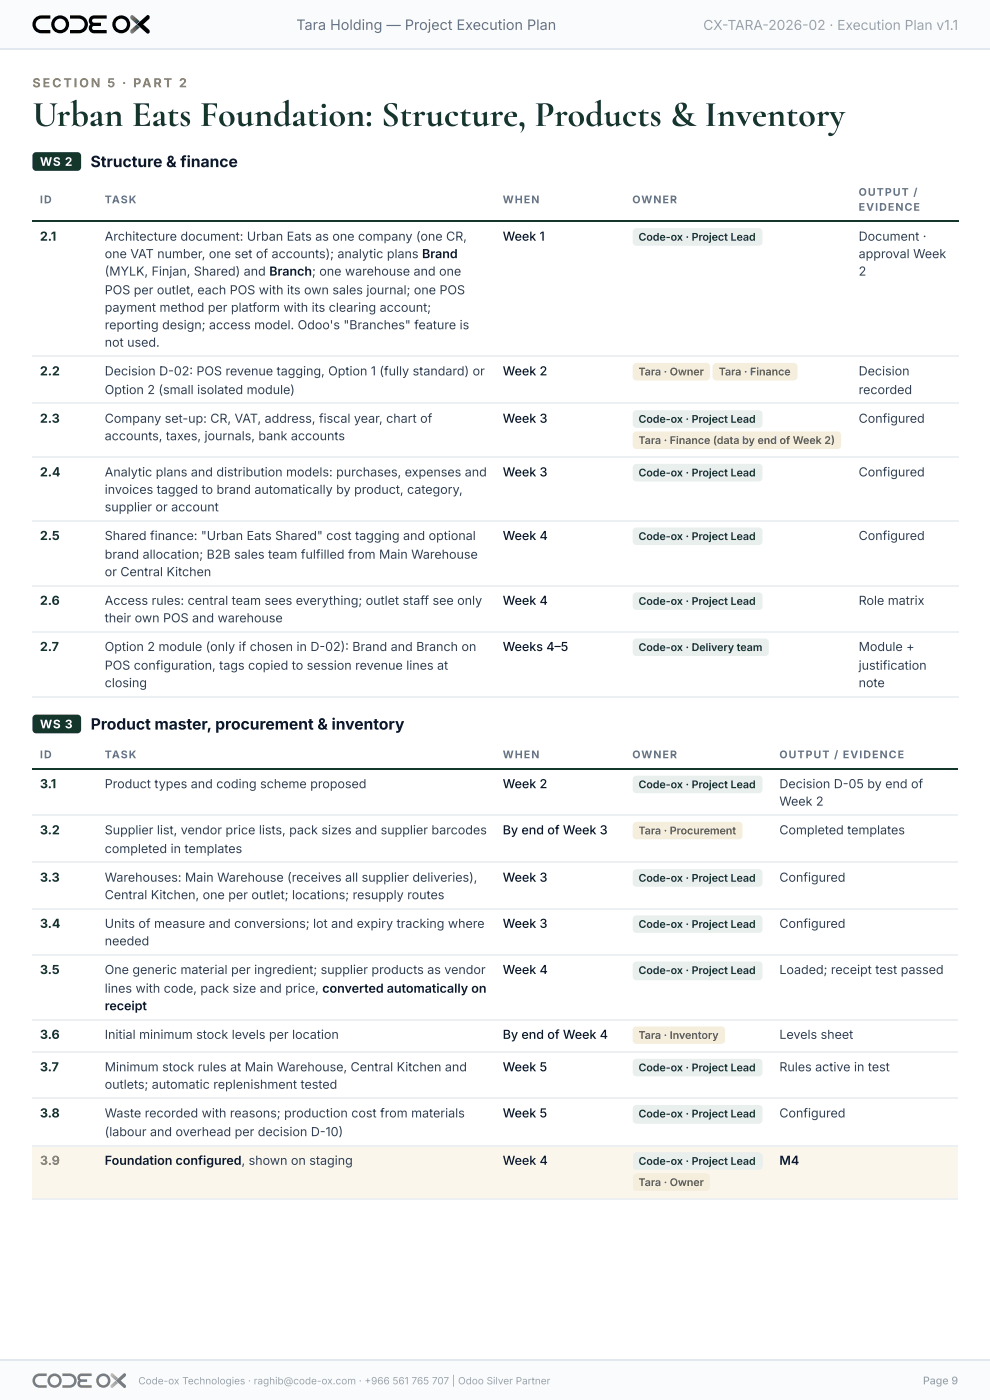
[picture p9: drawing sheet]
<svg xmlns="http://www.w3.org/2000/svg" width="210mm" height="297mm" viewBox="0 0 210 297" stroke-linecap="round" stroke-linejoin="round" font-family="sans-serif">
<defs><g id="words">
<text font-size="7.7" fill="#15362b" x="6.9" y="26.7">Urban Eats Foundation: Structure, Products &amp; Inventory</text>
<g font-size="3.3" fill="#0f172a">
<text x="19.2" y="35.5">Structure &amp; finance</text>
<text x="19.2" y="154.8">Product master, procurement &amp; inventory</text>
</g>
<text font-size="3" fill="#64748b" x="62.8" y="6.4">Tara Holding — Project Execution Plan</text>
<text font-size="2.9" fill="#94a3b8" x="149.1" y="6.4">CX-TARA-2026-02 · Execution Plan v1.1</text>
<g font-size="2.6" fill="#a07f3c">
<text x="6.9" y="18.5">SECTION 5 · PART 2</text>
<text x="8.5" y="247.1">3.9</text>
</g>
<g font-size="2.6" fill="#15362b">
<text x="8.5" y="51.1">2.1</text>
<text x="8.5" y="79.6">2.2</text>
<text x="8.5" y="89.7">2.3</text>
<text x="8.5" y="101.1">2.4</text>
<text x="8.5" y="114.6">2.5</text>
<text x="8.5" y="128.3">2.6</text>
<text x="8.5" y="138.1">2.7</text>
<text x="8.5" y="167.2">3.1</text>
<text x="8.5" y="177">3.2</text>
<text x="8.5" y="187.1">3.3</text>
<text x="8.5" y="196.9">3.4</text>
<text x="8.5" y="206.6">3.5</text>
<text x="8.5" y="220.4">3.6</text>
<text x="8.5" y="227.3">3.7</text>
<text x="8.5" y="237.1">3.8</text>
</g>
<g font-size="2.6" fill="#334155">
<text x="22.2" y="51.1">Architecture document: Urban Eats as one company (one CR,</text>
<text x="182" y="51.1">Document ·</text>
<text x="22.2" y="54.8">one VAT number, one set of accounts); analytic plans Brand</text>
<text x="22.2" y="58.5">(MYLK, Finjan, Shared) and Branch; one warehouse and one</text>
<text x="182" y="54.8">approval Week</text>
<text x="182" y="58.5">2</text>
<text x="22.2" y="62.4">POS per outlet, each POS with its own sales journal; one POS</text>
<text x="22.2" y="66.1">payment method per platform with its clearing account;</text>
<text x="22.2" y="69.9">reporting design; access model. Odoo's &quot;Branches&quot; feature is</text>
<text x="22.2" y="73.6">not used.</text>
<text x="22.2" y="79.6">Decision D-02: POS revenue tagging, Option 1 (fully standard) or</text>
<text x="22.2" y="83.6">Option 2 (small isolated module)</text>
<text x="182" y="79.6">Decision</text>
<text x="182" y="83.6">recorded</text>
<text x="22.2" y="89.7">Company set-up: CR, VAT, address, fiscal year, chart of</text>
<text x="182" y="89.7">Configured</text>
<text x="22.2" y="93.4">accounts, taxes, journals, bank accounts</text>
<text x="22.2" y="101.1">Analytic plans and distribution models: purchases, expenses and</text>
<text x="182" y="101.1">Configured</text>
<text x="22.2" y="104.8">invoices tagged to brand automatically by product, category,</text>
<text x="22.2" y="108.5">supplier or account</text>
<text x="22.2" y="114.6">Shared finance: &quot;Urban Eats Shared&quot; cost tagging and optional</text>
<text x="22.2" y="118.5">brand allocation; B2B sales team fulfilled from Main Warehouse</text>
<text x="182" y="114.6">Configured</text>
<text x="22.2" y="122.2">or Central Kitchen</text>
<text x="22.2" y="128.3">Access rules: central team sees everything; outlet staff see only</text>
<text x="182" y="128.3">Role matrix</text>
<text x="22.2" y="132">their own POS and warehouse</text>
<text x="22.2" y="138.1">Option 2 module (only if chosen in D-02): Brand and Branch on</text>
<text x="22.2" y="142.1">POS configuration, tags copied to session revenue lines at</text>
<text x="182" y="138.1">Module +</text>
<text x="182" y="142.1">justification</text>
<text x="22.2" y="145.8">closing</text>
<text x="182" y="145.8">note</text>
<text x="22.2" y="167.2">Product types and coding scheme proposed</text>
<text x="165.2" y="167.2">Decision D-05 by end of</text>
<text x="165.2" y="170.9">Week 2</text>
<text x="22.2" y="177">Supplier list, vendor price lists, pack sizes and supplier barcodes</text>
<text x="165.2" y="177">Completed templates</text>
<text x="22.2" y="181">completed in templates</text>
<text x="22.2" y="187.1">Warehouses: Main Warehouse (receives all supplier deliveries),</text>
<text x="22.2" y="190.8">Central Kitchen, one per outlet; locations; resupply routes</text>
<text x="165.2" y="187.1">Configured</text>
<text x="22.2" y="196.9">Units of measure and conversions; lot and expiry tracking where</text>
<text x="165.2" y="196.9">Configured</text>
<text x="22.2" y="200.6">needed</text>
<text x="22.2" y="206.6">One generic material per ingredient; supplier products as vendor</text>
<text x="165.2" y="206.6">Loaded; receipt test passed</text>
<text x="22.2" y="210.6">lines with code, pack size and price, converted automatically on</text>
<text x="22.2" y="220.4">Initial minimum stock levels per location</text>
<text x="165.2" y="220.4">Levels sheet</text>
<text x="22.2" y="227.3">Minimum stock rules at Main Warehouse, Central Kitchen and</text>
<text x="165.2" y="227.3">Rules active in test</text>
<text x="22.2" y="231">outlets; automatic replenishment tested</text>
<text x="22.2" y="237.1">Waste recorded with reasons; production cost from materials</text>
<text x="165.2" y="237.1">Configured</text>
<text x="22.2" y="241">(labour and overhead per decision D-10)</text>
</g>
<g font-size="2.6" fill="#0f172a">
<text x="106.6" y="51.1">Week 1</text>
<text x="106.6" y="79.6">Week 2</text>
<text x="106.6" y="89.7">Week 3</text>
<text x="106.6" y="101.1">Week 3</text>
<text x="106.6" y="114.6">Week 4</text>
<text x="106.6" y="128.3">Week 4</text>
<text x="106.6" y="138.1">Weeks 4–5</text>
<text x="106.6" y="167.2">Week 2</text>
<text x="106.6" y="177">By end of Week 3</text>
<text x="106.6" y="187.1">Week 3</text>
<text x="106.6" y="196.9">Week 3</text>
<text x="106.6" y="206.6">Week 4</text>
<text x="22.2" y="214.3">receipt</text>
<text x="106.6" y="220.4">By end of Week 4</text>
<text x="106.6" y="227.3">Week 5</text>
<text x="106.6" y="237.1">Week 5</text>
<text x="22.2" y="247.1">Foundation configured, shown on staging</text>
<text x="106.6" y="247.1">Week 4</text>
<text x="165.2" y="247.1">M4</text>
</g>
<g font-size="2.5" fill="#fff">
<text x="8.5" y="35.2">WS 2</text>
<text x="8.5" y="154.5">WS 3</text>
</g>
<g font-size="2.2" fill="#64748b">
<text x="182" y="41.5">OUTPUT /</text>
<text x="8.5" y="43.1">ID</text>
<text x="22.2" y="43.1">TASK</text>
<text x="106.6" y="43.1">WHEN</text>
<text x="134.1" y="43.1">OWNER</text>
<text x="182" y="44.7">EVIDENCE</text>
<text x="8.5" y="160.9">ID</text>
<text x="22.2" y="160.9">TASK</text>
<text x="106.6" y="160.9">WHEN</text>
<text x="134.1" y="160.9">OWNER</text>
<text x="165.2" y="160.9">OUTPUT / EVIDENCE</text>
</g>
<g font-size="2.2" fill="#15362b">
<text x="135.4" y="51.1">Code-ox · Project Lead</text>
<text x="135.4" y="89.7">Code-ox · Project Lead</text>
<text x="135.4" y="101.1">Code-ox · Project Lead</text>
<text x="135.4" y="114.6">Code-ox · Project Lead</text>
<text x="135.4" y="128.3">Code-ox · Project Lead</text>
<text x="135.4" y="138.1">Code-ox · Delivery team</text>
<text x="135.4" y="167.2">Code-ox · Project Lead</text>
<text x="135.4" y="187.1">Code-ox · Project Lead</text>
<text x="135.4" y="196.9">Code-ox · Project Lead</text>
<text x="135.4" y="206.6">Code-ox · Project Lead</text>
<text x="135.4" y="227.3">Code-ox · Project Lead</text>
<text x="135.4" y="237.1">Code-ox · Project Lead</text>
<text x="135.4" y="247.1">Code-ox · Project Lead</text>
</g>
<g font-size="2.2" fill="#7a5c22">
<text x="135.4" y="79.6">Tara · Owner</text>
<text x="152.4" y="79.6">Tara · Finance</text>
<text x="135.4" y="94.2">Tara · Finance (data by end of Week 2)</text>
<text x="135.4" y="177">Tara · Procurement</text>
<text x="135.4" y="220.4">Tara · Inventory</text>
<text x="135.4" y="251.6">Tara · Owner</text>
</g>
<text font-size="2.2" fill="#94a3b8" x="195.7" y="293.7">Page 9</text>
<g font-size="2.1" fill="#94a3b8">
<text x="29.3" y="293.7">Code-ox Technologies · raghib@code-ox.com · +966</text>
<text x="83.2" y="293.7">561</text>
<text x="87.2" y="293.7">765</text>
<text x="91.6" y="293.7">707 | Odoo Silver Partner</text>
</g>
</g></defs>
<path d="M0 0h209.9v10.6h-209.9z" fill="#fafbfc"/>
<path d="M0 10.5h209.9" fill="none" stroke="#e2e8f0" stroke-width=".26"/>
<g fill="#000">
<path d="M7.4 3.8l1-.5h2.3v.7h-1.9a1.21 1.21 0 0 0-1.2 1.2 1.21 1.21 0 0 0 1.2 1.2h1.9v.7h-1.9a1.9 1.9 0 0 1-1.8-1.2 1.9 1.9 0 0 1 .4-2.1zM14.8 3.3h1.9a1.9 1.9 0 0 1 1.8 1.1 1.9 1.9 0 0 1-.4 2.1l-1 .5-2.3 .1v-.7h1.9a1.21 1.21 0 0 0 1.2-1.2 1.21 1.21 0 0 0-1.2-1.2h-1.9zM19.2 3.6l.7-.3h2.7v.7h-2.7a.43 .43 0 0 0-.4 .4 .43 .43 0 0 0 .4 .4h1.5v.7h-1.5a.43 .43 0 0 0-.4 .4 .43 .43 0 0 0 .4 .5h2.7v.7h-2.7a1.12 1.12 0 0 1-1-.7 1.12 1.12 0 0 1 .2-1.2l-.3-.8z"/>
<path d="M10.9 5.2a1.9 1.9 0 0 0 3.8 0 1.9 1.9 0 0 0-3.8 0zM11.5 5.2a1.25 1.25 0 0 1 2.5 0 1.25 1.25 0 0 1-2.5 0z"/>
<path d="M23.8 5.2a1.9 1.9 0 0 0 3.8 0 1.9 1.9 0 0 0-3.8 0zM24.5 5.2a1.21 1.21 0 0 1 2.4 0 1.21 1.21 0 0 1-2.4 0z"/>
</g>
<g fill="#fff">
<path d="M27.7 3.4l.4-.2 1.5 1.3-.6 .6-1.2-1.1z"/>
<path d="M27.8 6.3l1.2-1.1 .6 .6-1.5 1.3a.47 .47 0 0 1-.5-.3 .47 .47 0 0 1 .2-.5z"/>
</g>
<path d="M29 5.2l2.3-2a.48 .48 0 0 1 .4 .3 .48 .48 0 0 1-.1 .5l-1.3 1.2 1.3 1.1a.45 .45 0 0 1 .1 .6 .45 .45 0 0 1-.6 .1z" fill="#000"/>
<g fill="#fff">
<path d="M6.9 37.8h13.7v9.3h-13.7z"/>
<path d="M20.6 37.8h84.4v9.3h-84.4z"/>
<path d="M105 37.8h27.6v9.3h-27.6z"/>
<path d="M132.6 37.8h47.8v9.3h-47.8z"/>
<path d="M180.4 37.8h22.8v9.3h-22.8z"/>
</g>
<path d="M6.9 47h196.3" fill="none" stroke="#15362b" stroke-width=".26"/>
<path d="M6.9 75.5h196.3M6.9 85.6h196.3M6.9 97h196.3M6.9 110.5h196.3M6.9 124.2h196.3M6.9 134h196.3M6.9 147.8h196.3" fill="none" stroke="#edf0f3" stroke-width=".26"/>
<g fill="#fff">
<path d="M6.9 157.2h13.7v5.8h-13.7z"/>
<path d="M20.6 157.2h84.4v5.8h-84.4z"/>
<path d="M105 157.2h27.6v5.8h-27.6z"/>
<path d="M132.6 157.2h31.2v5.8h-31.2z"/>
<path d="M163.8 157.2h39.4v5.8h-39.4z"/>
</g>
<g fill="#faf6ec">
<path d="M6.9 242.9h13.7v11.4h-13.7z"/>
<path d="M20.6 242.9h84.4v11.4h-84.4z"/>
<path d="M105 242.9h27.6v11.4h-27.6z"/>
<path d="M132.6 242.9h31.2v11.4h-31.2z"/>
<path d="M163.8 242.9h39.4v11.4h-39.4z"/>
</g>
<path d="M6.9 163.1h196.3" fill="none" stroke="#15362b" stroke-width=".26"/>
<path d="M6.9 172.9h196.3M6.9 183h196.3M6.9 192.7h196.3M6.9 202.5h196.3M6.9 216.3h196.3M6.9 223.2h196.3M6.9 233h196.3M6.9 243h196.3M6.9 254.4h196.3" fill="none" stroke="#edf0f3" stroke-width=".26"/>
<path d="M7.1 32.5l.6-.2h8.7a.79 .79 0 0 1 .8 .8v2.4a.79 .79 0 0 1-.8 .7h-8.7a.79 .79 0 0 1-.8-.7v-2.4z" fill="#15362b"/>
<path d="M134.4 48.7l.5-.3h26a.79 .79 0 0 1 .8 .8v2.1a.79 .79 0 0 1-.8 .8h-26a.79 .79 0 0 1-.8-.8v-2.1z" fill="#e8efec"/>
<g fill="#f6eedc">
<path d="M134.4 77.2l.5-.2h14.9a.79 .79 0 0 1 .7 .8v2.1a.79 .79 0 0 1-.7 .8h-14.9a.79 .79 0 0 1-.8-.8v-2.1z"/>
<path d="M151.3 77.2l.6-.2h16.4a.79 .79 0 0 1 .8 .8v2.1a.79 .79 0 0 1-.8 .8h-16.4a.79 .79 0 0 1-.8-.8v-2.1z"/>
</g>
<path d="M134.4 87.3l.5-.3h26a.79 .79 0 0 1 .8 .8v2.2a.79 .79 0 0 1-.8 .8h-26a.79 .79 0 0 1-.8-.8v-2.2z" fill="#e8efec"/>
<path d="M134.4 91.8l.5-.3h42.6a.79 .79 0 0 1 .8 .8v2.2a.79 .79 0 0 1-.8 .8h-42.6a.79 .79 0 0 1-.8-.8v-2.2z" fill="#f6eedc"/>
<g fill="#e8efec">
<path d="M134.4 98.7l.5-.3h26a.79 .79 0 0 1 .8 .8v2.1a.79 .79 0 0 1-.8 .8h-26a.79 .79 0 0 1-.8-.8v-2.1z"/>
<path d="M134.4 112.2l.5-.3h26a.79 .79 0 0 1 .8 .8v2.1a.79 .79 0 0 1-.8 .8h-26a.79 .79 0 0 1-.8-.8v-2.1z"/>
<path d="M134.4 125.9l.5-.2h26a.79 .79 0 0 1 .8 .8v2.1a.79 .79 0 0 1-.8 .8h-26a.79 .79 0 0 1-.8-.8v-2.1z"/>
<path d="M134.4 135.7l.5-.2h27.3a.79 .79 0 0 1 .8 .8v2.1a.79 .79 0 0 1-.8 .8h-27.3a.79 .79 0 0 1-.8-.8v-2.1z"/>
</g>
<path d="M7.1 151.8l.6-.2h8.7a.79 .79 0 0 1 .8 .8v2.4a.79 .79 0 0 1-.8 .8h-8.7a.79 .79 0 0 1-.8-.8v-2.4z" fill="#15362b"/>
<path d="M134.4 164.8l.5-.2h26a.79 .79 0 0 1 .8 .8v2.1a.79 .79 0 0 1-.8 .8h-26a.79 .79 0 0 1-.8-.8v-2.1z" fill="#e8efec"/>
<path d="M134.4 174.6l.5-.2h21.7a.79 .79 0 0 1 .8 .8v2.1a.79 .79 0 0 1-.8 .8h-21.7a.79 .79 0 0 1-.8-.8v-2.1z" fill="#f6eedc"/>
<g fill="#e8efec">
<path d="M134.4 184.6l.5-.2h26a.79 .79 0 0 1 .8 .8v2.1a.79 .79 0 0 1-.8 .8h-26a.79 .79 0 0 1-.8-.8v-2.1z"/>
<path d="M134.4 194.4l.5-.2h26a.79 .79 0 0 1 .8 .8v2.1a.79 .79 0 0 1-.8 .8h-26a.79 .79 0 0 1-.8-.8v-2.1z"/>
<path d="M134.4 204.2l.5-.2h26a.79 .79 0 0 1 .8 .8v2.4a.79 .79 0 0 1-.8 .8h-26a.79 .79 0 0 1-.8-.8v-2.4z"/>
</g>
<path d="M134.4 218l.5-.2h18a.79 .79 0 0 1 .8 .7v2.2a.79 .79 0 0 1-.8 .8h-18a.79 .79 0 0 1-.8-.8v-2.2z" fill="#f6eedc"/>
<g fill="#e8efec">
<path d="M134.4 224.9l.5-.3h26a.79 .79 0 0 1 .8 .8v2.1a.79 .79 0 0 1-.8 .8h-26a.79 .79 0 0 1-.8-.8v-2.1z"/>
<path d="M134.4 234.7l.5-.3h26a.79 .79 0 0 1 .8 .8v2.4a.79 .79 0 0 1-.8 .8h-26a.79 .79 0 0 1-.8-.8v-2.4z"/>
<path d="M134.4 244.7l.5-.2h26a.79 .79 0 0 1 .8 .8v2.1a.79 .79 0 0 1-.8 .8h-26a.79 .79 0 0 1-.8-.8v-2.1z"/>
</g>
<path d="M134.4 249.2l.5-.2h14.9a.79 .79 0 0 1 .7 .8v2.1a.79 .79 0 0 1-.7 .8h-14.9a.79 .79 0 0 1-.8-.8v-2.1z" fill="#f6eedc"/>
<path d="M0 288.4h209.9v8.6h-209.9z" fill="#fafbfc"/>
<path d="M0 288.5h209.9" fill="none" stroke="#e2e8f0" stroke-width=".26"/>
<g fill="#000">
<path d="M7.3 291.8l.8-.4h1.8v.5h-1.5a.97 .97 0 0 0-1 1 .97 .97 0 0 0 1 1h1.5v.5h-1.5a1.52 1.52 0 0 1-1.4-.9 1.52 1.52 0 0 1 .3-1.7zM13.2 291.4h1.5a1.52 1.52 0 0 1 1.4 .9 1.52 1.52 0 0 1-.3 1.7l-.8 .4h-1.8v-.5h1.5a.97 .97 0 0 0 1-1 .97 .97 0 0 0-1-1h-1.5zM16.7 291.6l.6-.2h2.1v.5h-2.1a.35 .35 0 0 0-.3 .4 .35 .35 0 0 0 .3 .3h1.2v.6h-1.2a.35 .35 0 0 0-.3 .3 .35 .35 0 0 0 .3 .4h2.1v.5h-2.1a.9 .9 0 0 1-.8-.5 .9 .9 0 0 1 .2-1l-.3-.6z"/>
<path d="M10.1 292.9a1.52 1.52 0 0 0 3 0 1.52 1.52 0 0 0-3 0zM10.6 292.9a.97 .97 0 0 1 1.9 0 .97 .97 0 0 1-1.9 0z"/>
<path d="M20.4 292.9a1.52 1.52 0 0 0 3 0 1.52 1.52 0 0 0-3 0zM20.9 292.9a1 1 0 0 1 2 0 1 1 0 0 1-2 0z"/>
</g>
<g fill="#fff">
<path d="M23.5 291.5l.3-.2 1.2 1.1-.5 .5-1-.9z"/>
<path d="M23.5 293.8l1-.9 .5 .5-1.2 1.1a.38 .38 0 0 1-.4-.3 .38 .38 0 0 1 .1-.4z"/>
</g>
<path d="M24.5 292.9l1.7-1.5h.3l.2 .4-1.1 1.1 1 .9a.36 .36 0 0 1 .1 .5 .36 .36 0 0 1-.5 .1z" fill="#000"/>
<use href="#words"/>
</svg>
